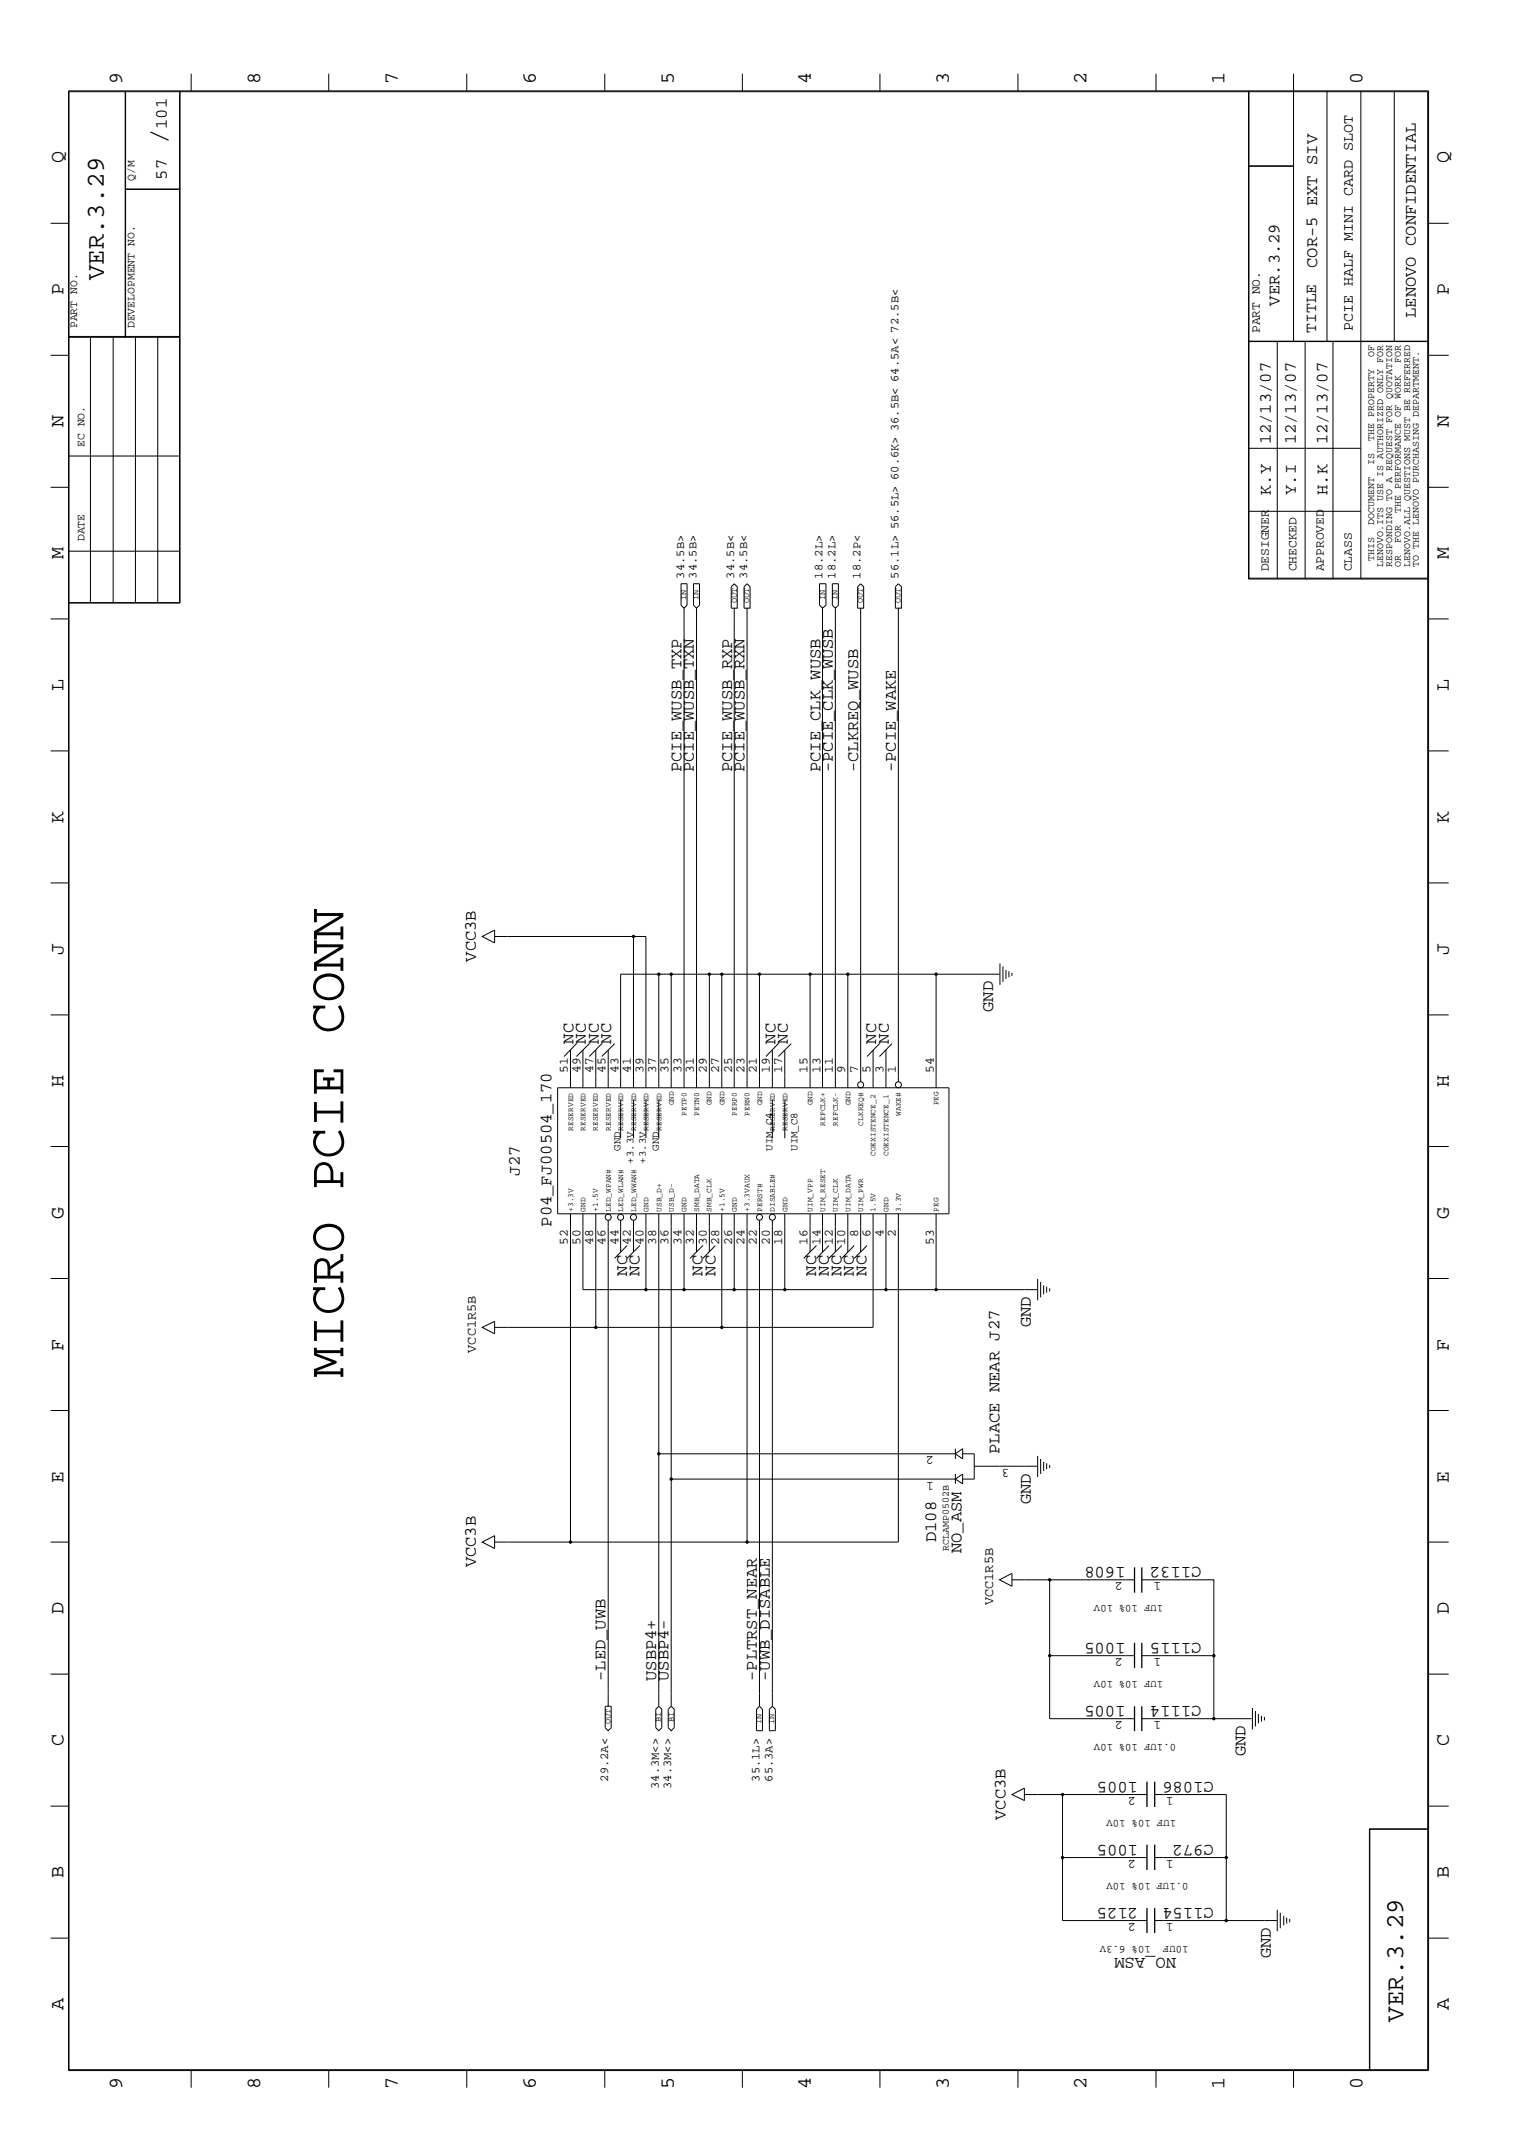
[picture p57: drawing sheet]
<svg xmlns="http://www.w3.org/2000/svg" width="300mm" height="423mm" viewBox="0 0 300 423" stroke-linecap="round" stroke-linejoin="round" font-family="sans-serif">
<defs><g id="words">
<text font-size="10.3" x="67.8" y="272.2" transform="rotate(-90 67.8 272.2)">MICRO PCIE CONN</text>
<text font-size="5.2" x="32.9" y="28.4" transform="rotate(-90 32.9 28.4)">/</text>
<g font-size="5.1">
<text x="20.5" y="55.4" transform="rotate(-90 20.5 55.4)">VER.3.29</text>
<text x="277.2" y="399.4" transform="rotate(-90 277.2 399.4)">VER.3.29</text>
</g>
<g font-size="4">
<text x="24.1" y="16.7" transform="rotate(-90 24.1 16.7)">9</text>
<text x="51.4" y="16.7" transform="rotate(-90 51.4 16.7)">8</text>
<text x="78.6" y="16.7" transform="rotate(-90 78.6 16.7)">7</text>
<text x="105.8" y="16.7" transform="rotate(-90 105.8 16.7)">6</text>
<text x="133.1" y="16.7" transform="rotate(-90 133.1 16.7)">5</text>
<text x="160.2" y="16.7" transform="rotate(-90 160.2 16.7)">4</text>
<text x="187.5" y="16.7" transform="rotate(-90 187.5 16.7)">3</text>
<text x="214.6" y="16.7" transform="rotate(-90 214.6 16.7)">2</text>
<text x="241.9" y="16.7" transform="rotate(-90 241.9 16.7)">1</text>
<text x="269.2" y="16.7" transform="rotate(-90 269.2 16.7)">0</text>
<text x="12.5" y="32.3" transform="rotate(-90 12.5 32.3)">Q</text>
<text x="286.2" y="32.3" transform="rotate(-90 286.2 32.3)">Q</text>
<text x="12.5" y="58.3" transform="rotate(-90 12.5 58.3)">P</text>
<text x="286.2" y="58.3" transform="rotate(-90 286.2 58.3)">P</text>
<text x="12.5" y="84.4" transform="rotate(-90 12.5 84.4)">N</text>
<text x="286.2" y="84.4" transform="rotate(-90 286.2 84.4)">N</text>
<text x="12.5" y="110.5" transform="rotate(-90 12.5 110.5)">M</text>
<text x="286.2" y="110.5" transform="rotate(-90 286.2 110.5)">M</text>
<text x="12.5" y="136.5" transform="rotate(-90 12.5 136.5)">L</text>
<text x="286.2" y="136.5" transform="rotate(-90 286.2 136.5)">L</text>
<text x="12.5" y="162.6" transform="rotate(-90 12.5 162.6)">K</text>
<text x="286.2" y="162.6" transform="rotate(-90 286.2 162.6)">K</text>
<text x="12.5" y="188.6" transform="rotate(-90 12.5 188.6)">J</text>
<text x="286.2" y="188.6" transform="rotate(-90 286.2 188.6)">J</text>
<text x="12.5" y="214.7" transform="rotate(-90 12.5 214.7)">H</text>
<text x="286.2" y="214.7" transform="rotate(-90 286.2 214.7)">H</text>
<text x="12.5" y="240.7" transform="rotate(-90 12.5 240.7)">G</text>
<text x="286.2" y="240.7" transform="rotate(-90 286.2 240.7)">G</text>
<text x="12.5" y="266.8" transform="rotate(-90 12.5 266.8)">F</text>
<text x="286.2" y="266.8" transform="rotate(-90 286.2 266.8)">F</text>
<text x="12.5" y="292.9" transform="rotate(-90 12.5 292.9)">E</text>
<text x="286.2" y="292.9" transform="rotate(-90 286.2 292.9)">E</text>
<text x="12.5" y="318.9" transform="rotate(-90 12.5 318.9)">D</text>
<text x="286.2" y="318.9" transform="rotate(-90 286.2 318.9)">D</text>
<text x="12.5" y="344.9" transform="rotate(-90 12.5 344.9)">C</text>
<text x="286.2" y="344.9" transform="rotate(-90 286.2 344.9)">C</text>
<text x="12.5" y="371" transform="rotate(-90 12.5 371)">B</text>
<text x="286.2" y="371" transform="rotate(-90 286.2 371)">B</text>
<text x="12.5" y="397" transform="rotate(-90 12.5 397)">A</text>
<text x="286.2" y="397" transform="rotate(-90 286.2 397)">A</text>
<text x="24.1" y="412.7" transform="rotate(-90 24.1 412.7)">9</text>
<text x="51.4" y="412.7" transform="rotate(-90 51.4 412.7)">8</text>
<text x="78.6" y="412.7" transform="rotate(-90 78.6 412.7)">7</text>
<text x="105.8" y="412.7" transform="rotate(-90 105.8 412.7)">6</text>
<text x="133.1" y="412.7" transform="rotate(-90 133.1 412.7)">5</text>
<text x="160.2" y="412.7" transform="rotate(-90 160.2 412.7)">4</text>
<text x="187.5" y="412.7" transform="rotate(-90 187.5 412.7)">3</text>
<text x="214.6" y="412.7" transform="rotate(-90 214.6 412.7)">2</text>
<text x="241.9" y="412.7" transform="rotate(-90 241.9 412.7)">1</text>
<text x="269.2" y="412.7" transform="rotate(-90 269.2 412.7)">0</text>
</g>
<g font-size="3.4">
<text x="32.9" y="25.5" transform="rotate(-90 32.9 25.5)">101</text>
<text x="32.9" y="35.5" transform="rotate(-90 32.9 35.5)">57</text>
<text x="260.2" y="52.9" transform="rotate(-90 260.2 52.9)">COR-5 EXT SIV</text>
<text x="252.7" y="60.4" transform="rotate(-90 252.7 60.4)">VER.3.29</text>
<text x="279.7" y="62.8" transform="rotate(-90 279.7 62.8)">LENOVO CONFIDENTIAL</text>
<text x="251" y="87.8" transform="rotate(-90 251 87.8)">12/13/07</text>
<text x="255.9" y="87.8" transform="rotate(-90 255.9 87.8)">12/13/07</text>
<text x="262.2" y="87.8" transform="rotate(-90 262.2 87.8)">12/13/07</text>
<text x="251" y="97.8" transform="rotate(-90 251 97.8)">K.Y</text>
<text x="255.9" y="97.8" transform="rotate(-90 255.9 97.8)">Y.I</text>
<text x="262.2" y="97.8" transform="rotate(-90 262.2 97.8)">H.K</text>
<text x="134.6" y="152.6" transform="rotate(-90 134.6 152.6)">PCIE_WUSB_TXP</text>
<text x="137.1" y="152.6" transform="rotate(-90 137.1 152.6)">PCIE_WUSB_TXN</text>
<text x="144.6" y="152.6" transform="rotate(-90 144.6 152.6)">PCIE_WUSB_RXP</text>
<text x="147.1" y="152.6" transform="rotate(-90 147.1 152.6)">PCIE_WUSB_RXN</text>
<text x="162.1" y="152.6" transform="rotate(-90 162.1 152.6)">PCIE_CLK_WUSB</text>
<text x="164.5" y="152.6" transform="rotate(-90 164.5 152.6)">-PCIE_CLK_WUSB</text>
<text x="169.5" y="152.6" transform="rotate(-90 169.5 152.6)">-CLKREQ_WUSB</text>
<text x="177" y="152.6" transform="rotate(-90 177 152.6)">-PCIE_WAKE</text>
<text x="94" y="190" transform="rotate(-90 94 190)">VCC3B</text>
<text x="196.2" y="199.9" transform="rotate(-90 196.2 199.9)">GND</text>
<text x="113.3" y="206.2" transform="rotate(-90 113.3 206.2)">NC</text>
<text x="115.7" y="206.2" transform="rotate(-90 115.7 206.2)">NC</text>
<text x="118.3" y="206.2" transform="rotate(-90 118.3 206.2)">NC</text>
<text x="120.7" y="206.2" transform="rotate(-90 120.7 206.2)">NC</text>
<text x="153.2" y="206.2" transform="rotate(-90 153.2 206.2)">NC</text>
<text x="155.6" y="206.2" transform="rotate(-90 155.6 206.2)">NC</text>
<text x="173.1" y="206.2" transform="rotate(-90 173.1 206.2)">NC</text>
<text x="175.6" y="206.2" transform="rotate(-90 175.6 206.2)">NC</text>
<text x="102.7" y="232.3" transform="rotate(-90 102.7 232.3)">J27</text>
<text x="109" y="242.3" transform="rotate(-90 109 242.3)">P04_FJ00504_170</text>
<text x="123.9" y="252" transform="rotate(-90 123.9 252)">NC</text>
<text x="126.3" y="252" transform="rotate(-90 126.3 252)">NC</text>
<text x="138.8" y="252" transform="rotate(-90 138.8 252)">NC</text>
<text x="141.3" y="252" transform="rotate(-90 141.3 252)">NC</text>
<text x="161.2" y="252" transform="rotate(-90 161.2 252)">NC</text>
<text x="163.7" y="252" transform="rotate(-90 163.7 252)">NC</text>
<text x="166.2" y="252" transform="rotate(-90 166.2 252)">NC</text>
<text x="168.7" y="252" transform="rotate(-90 168.7 252)">NC</text>
<text x="171.2" y="252" transform="rotate(-90 171.2 252)">NC</text>
<text x="203.6" y="262.2" transform="rotate(-90 203.6 262.2)">GND</text>
<text x="197.4" y="287.2" transform="rotate(-90 197.4 287.2)">PLACE NEAR J27</text>
<text x="203.6" y="297.2" transform="rotate(-90 203.6 297.2)">GND</text>
<text x="184.9" y="304.6" transform="rotate(-90 184.9 304.6)">D108</text>
<text x="94" y="309.6" transform="rotate(-90 94 309.6)">VCC3B</text>
<text x="189.9" y="306.8" transform="rotate(-90 189.9 306.8)">NO_ASM</text>
<text x="222.3" y="309.6" transform="rotate(-180 222.3 309.6)">1608</text>
<text x="237.3" y="309.6" transform="rotate(-180 237.3 309.6)">C1132</text>
<text x="222.3" y="324.5" transform="rotate(-180 222.3 324.5)">1005</text>
<text x="237.3" y="324.5" transform="rotate(-180 237.3 324.5)">C1115</text>
<text x="119.6" y="332.1" transform="rotate(-90 119.6 332.1)">-LED_UWB</text>
<text x="129.6" y="332.1" transform="rotate(-90 129.6 332.1)">USBP4+</text>
<text x="132.1" y="332.1" transform="rotate(-90 132.1 332.1)">USBP4-</text>
<text x="149.5" y="332.1" transform="rotate(-90 149.5 332.1)">-PLTRST_NEAR</text>
<text x="152.1" y="332.1" transform="rotate(-90 152.1 332.1)">-UWB_DISABLE</text>
<text x="222.3" y="337.1" transform="rotate(-180 222.3 337.1)">1005</text>
<text x="237.3" y="337.1" transform="rotate(-180 237.3 337.1)">C1114</text>
<text x="246" y="347" transform="rotate(-90 246 347)">GND</text>
<text x="224.8" y="352" transform="rotate(-180 224.8 352)">1005</text>
<text x="239.8" y="352" transform="rotate(-180 239.8 352)">C1086</text>
<text x="198.6" y="359.5" transform="rotate(-90 198.6 359.5)">VCC3B</text>
<text x="224.8" y="364.4" transform="rotate(-180 224.8 364.4)">1005</text>
<text x="239.8" y="364.4" transform="rotate(-180 239.8 364.4)">C972</text>
<text x="224.8" y="376.9" transform="rotate(-180 224.8 376.9)">2125</text>
<text x="239.8" y="376.9" transform="rotate(-180 239.8 376.9)">C1154</text>
<text x="232.3" y="386.8" transform="rotate(-180 232.3 386.8)">NO_ASM</text>
<text x="251" y="386.8" transform="rotate(-90 251 386.8)">GND</text>
</g>
<text font-size="3.2" x="260" y="65.8" transform="rotate(-90 260 65.8)">TITLE</text>
<text font-size="3" x="267.2" y="65.4" transform="rotate(-90 267.2 65.4)">PCIE HALF MINI CARD SLOT</text>
<g font-size="2.7">
<text x="94" y="267.2" transform="rotate(-90 94 267.2)">VCC1R5B</text>
<text x="196.2" y="317.1" transform="rotate(-90 196.2 317.1)">VCC1R5B</text>
</g>
<g font-size="2.5">
<text x="248.8" y="65.8" transform="rotate(-90 248.8 65.8)">PART NO.</text>
<text x="250.6" y="112.9" transform="rotate(-90 250.6 112.9)">DESIGNER</text>
<text x="256.1" y="112.9" transform="rotate(-90 256.1 112.9)">CHECKED</text>
<text x="261.5" y="112.9" transform="rotate(-90 261.5 112.9)">APPROVED</text>
<text x="267" y="112.9" transform="rotate(-90 267 112.9)">CLASS</text>
<text x="112.2" y="211.9" transform="rotate(-90 112.2 211.9)">51</text>
<text x="114.6" y="211.9" transform="rotate(-90 114.6 211.9)">49</text>
<text x="117.2" y="211.9" transform="rotate(-90 117.2 211.9)">47</text>
<text x="119.6" y="211.9" transform="rotate(-90 119.6 211.9)">45</text>
<text x="122.2" y="211.9" transform="rotate(-90 122.2 211.9)">43</text>
<text x="124.6" y="211.9" transform="rotate(-90 124.6 211.9)">41</text>
<text x="127.1" y="211.9" transform="rotate(-90 127.1 211.9)">39</text>
<text x="129.6" y="211.9" transform="rotate(-90 129.6 211.9)">37</text>
<text x="132.1" y="211.9" transform="rotate(-90 132.1 211.9)">35</text>
<text x="134.6" y="211.9" transform="rotate(-90 134.6 211.9)">33</text>
<text x="137.1" y="211.9" transform="rotate(-90 137.1 211.9)">31</text>
<text x="139.6" y="211.9" transform="rotate(-90 139.6 211.9)">29</text>
<text x="142.1" y="211.9" transform="rotate(-90 142.1 211.9)">27</text>
<text x="144.6" y="211.9" transform="rotate(-90 144.6 211.9)">25</text>
<text x="147.1" y="211.9" transform="rotate(-90 147.1 211.9)">23</text>
<text x="149.5" y="211.9" transform="rotate(-90 149.5 211.9)">21</text>
<text x="152.1" y="211.9" transform="rotate(-90 152.1 211.9)">19</text>
<text x="154.5" y="211.9" transform="rotate(-90 154.5 211.9)">17</text>
<text x="159.5" y="211.9" transform="rotate(-90 159.5 211.9)">15</text>
<text x="162.1" y="211.9" transform="rotate(-90 162.1 211.9)">13</text>
<text x="164.5" y="211.9" transform="rotate(-90 164.5 211.9)">11</text>
<text x="167" y="211.9" transform="rotate(-90 167 211.9)">9</text>
<text x="169.5" y="211.9" transform="rotate(-90 169.5 211.9)">7</text>
<text x="172" y="211.9" transform="rotate(-90 172 211.9)">5</text>
<text x="174.5" y="211.9" transform="rotate(-90 174.5 211.9)">3</text>
<text x="177" y="211.9" transform="rotate(-90 177 211.9)">1</text>
<text x="184.5" y="211.9" transform="rotate(-90 184.5 211.9)">54</text>
<text x="112.2" y="245.9" transform="rotate(-90 112.2 245.9)">52</text>
<text x="114.6" y="245.9" transform="rotate(-90 114.6 245.9)">50</text>
<text x="117.2" y="245.9" transform="rotate(-90 117.2 245.9)">48</text>
<text x="119.6" y="245.9" transform="rotate(-90 119.6 245.9)">46</text>
<text x="122.2" y="245.9" transform="rotate(-90 122.2 245.9)">44</text>
<text x="124.6" y="245.9" transform="rotate(-90 124.6 245.9)">42</text>
<text x="127.1" y="245.9" transform="rotate(-90 127.1 245.9)">40</text>
<text x="129.6" y="245.9" transform="rotate(-90 129.6 245.9)">38</text>
<text x="132.1" y="245.9" transform="rotate(-90 132.1 245.9)">36</text>
<text x="134.6" y="245.9" transform="rotate(-90 134.6 245.9)">34</text>
<text x="137.1" y="245.9" transform="rotate(-90 137.1 245.9)">32</text>
<text x="139.6" y="245.9" transform="rotate(-90 139.6 245.9)">30</text>
<text x="142.1" y="245.9" transform="rotate(-90 142.1 245.9)">28</text>
<text x="144.6" y="245.9" transform="rotate(-90 144.6 245.9)">26</text>
<text x="147.1" y="245.9" transform="rotate(-90 147.1 245.9)">24</text>
<text x="149.5" y="245.9" transform="rotate(-90 149.5 245.9)">22</text>
<text x="152.1" y="245.9" transform="rotate(-90 152.1 245.9)">20</text>
<text x="154.5" y="245.9" transform="rotate(-90 154.5 245.9)">18</text>
<text x="159.5" y="245.9" transform="rotate(-90 159.5 245.9)">16</text>
<text x="162.1" y="245.9" transform="rotate(-90 162.1 245.9)">14</text>
<text x="164.5" y="245.9" transform="rotate(-90 164.5 245.9)">12</text>
<text x="167" y="245.9" transform="rotate(-90 167 245.9)">10</text>
<text x="169.5" y="244.3" transform="rotate(-90 169.5 244.3)">8</text>
<text x="172" y="244.3" transform="rotate(-90 172 244.3)">6</text>
<text x="174.5" y="244.3" transform="rotate(-90 174.5 244.3)">4</text>
<text x="177" y="244.3" transform="rotate(-90 177 244.3)">2</text>
<text x="184.5" y="245.9" transform="rotate(-90 184.5 245.9)">53</text>
<text x="184.5" y="287.7" transform="rotate(-180 184.5 287.7)">2</text>
<text x="184.5" y="292.7" transform="rotate(-180 184.5 292.7)">1</text>
<text x="199.4" y="290.2" transform="rotate(-180 199.4 290.2)">3</text>
<text x="221.8" y="312.6" transform="rotate(-180 221.8 312.6)">2</text>
<text x="229.4" y="312.6" transform="rotate(-180 229.4 312.6)">1</text>
<text x="221.8" y="327.6" transform="rotate(-180 221.8 327.6)">2</text>
<text x="229.4" y="327.6" transform="rotate(-180 229.4 327.6)">1</text>
<text x="221.8" y="340" transform="rotate(-180 221.8 340)">2</text>
<text x="229.4" y="340" transform="rotate(-180 229.4 340)">1</text>
<text x="224.4" y="355" transform="rotate(-180 224.4 355)">2</text>
<text x="231.8" y="355" transform="rotate(-180 231.8 355)">1</text>
<text x="224.4" y="367.5" transform="rotate(-180 224.4 367.5)">2</text>
<text x="231.8" y="367.5" transform="rotate(-180 231.8 367.5)">1</text>
<text x="224.4" y="379.9" transform="rotate(-180 224.4 379.9)">2</text>
<text x="231.8" y="379.9" transform="rotate(-180 231.8 379.9)">1</text>
</g>
<g font-size="2.4">
<text x="135.1" y="114.3" transform="rotate(-90 135.1 114.3)">34.5B&gt;</text>
<text x="137.6" y="114.3" transform="rotate(-90 137.6 114.3)">34.5B&gt;</text>
<text x="145" y="114.3" transform="rotate(-90 145 114.3)">34.5B&lt;</text>
<text x="147.6" y="114.3" transform="rotate(-90 147.6 114.3)">34.5B&lt;</text>
<text x="162.5" y="114.3" transform="rotate(-90 162.5 114.3)">18.2L&gt;</text>
<text x="165" y="114.3" transform="rotate(-90 165 114.3)">18.2L&gt;</text>
<text x="170" y="114.3" transform="rotate(-90 170 114.3)">18.2P&lt;</text>
<text x="177.5" y="114.3" transform="rotate(-90 177.5 114.3)">56.1L&gt; 56.5L&gt; 60.6K&gt; 36.5B&lt; 64.5A&lt; 72.5B&lt;</text>
<text x="120.1" y="352" transform="rotate(-90 120.1 352)">29.2A&lt;</text>
<text x="130.1" y="353.4" transform="rotate(-90 130.1 353.4)">34.3M&lt;&gt;</text>
<text x="132.6" y="353.4" transform="rotate(-90 132.6 353.4)">34.3M&lt;&gt;</text>
<text x="150" y="352" transform="rotate(-90 150 352)">35.1L&gt;</text>
<text x="152.6" y="352" transform="rotate(-90 152.6 352)">65.3A&gt;</text>
</g>
<g font-size="2.3">
<text x="26.6" y="35.7" transform="rotate(-90 26.6 35.7)">Q/M</text>
<text x="15.2" y="64.9" transform="rotate(-90 15.2 64.9)">PART NO.</text>
<text x="26.6" y="64.9" transform="rotate(-90 26.6 64.9)">DEVELOPMENT NO.</text>
<text x="16.7" y="88.3" transform="rotate(-90 16.7 88.3)">EC NO.</text>
<text x="16.7" y="106.9" transform="rotate(-90 16.7 106.9)">DATE</text>
</g>
<g font-size="2.1">
<text x="122.6" y="227.3" transform="rotate(-90 122.6 227.3)">GND</text>
<text x="130.1" y="227.3" transform="rotate(-90 130.1 227.3)">GND</text>
<text x="152.6" y="227.3" transform="rotate(-90 152.6 227.3)">UIM_C4</text>
<text x="157.6" y="227.3" transform="rotate(-90 157.6 227.3)">UIM_C8</text>
<text x="125.1" y="229.9" transform="rotate(-90 125.1 229.9)">+3.3V</text>
<text x="127.6" y="229.9" transform="rotate(-90 127.6 229.9)">+3.3V</text>
<text x="229.8" y="317.1" transform="rotate(-180 229.8 317.1)">1UF 10% 10V</text>
<text x="229.8" y="332.1" transform="rotate(-180 229.8 332.1)">1UF 10% 10V</text>
<text x="232.3" y="344.5" transform="rotate(-180 232.3 344.5)">0.1UF 10% 10V</text>
<text x="232.3" y="359.5" transform="rotate(-180 232.3 359.5)">1UF 10% 10V</text>
<text x="234.8" y="371.9" transform="rotate(-180 234.8 371.9)">0.1UF 10% 10V</text>
<text x="227.3" y="384.4" transform="rotate(-180 227.3 384.4)">10% 6.3V</text>
<text x="234.8" y="384.4" transform="rotate(-180 234.8 384.4)">10UF</text>
</g>
<g font-size="2">
<text x="271.4" y="70.4" transform="rotate(-90 271.4 70.4)">OF</text>
<text x="276.7" y="71.6" transform="rotate(-90 276.7 71.6)">FOR</text>
<text x="271.4" y="87" transform="rotate(-90 271.4 87)">THE PROPERTY</text>
<text x="271.4" y="91.8" transform="rotate(-90 271.4 91.8)">IS</text>
<text x="276.7" y="101.3" transform="rotate(-90 276.7 101.3)">THE PERFORMANCE OF WORK</text>
<text x="271.4" y="103.6" transform="rotate(-90 271.4 103.6)">DOCUMENT</text>
<text x="276.7" y="107.2" transform="rotate(-90 276.7 107.2)">FOR</text>
<text x="271.4" y="110.7" transform="rotate(-90 271.4 110.7)">THIS</text>
<text x="273.2" y="111.9" transform="rotate(-90 273.2 111.9)">LENOVO.ITS USE IS AUTHORIZED ONLY FOR</text>
<text x="275" y="111.9" transform="rotate(-90 275 111.9)">RESPONDING TO A REQUEST FOR QUOTATION</text>
<text x="276.7" y="111.9" transform="rotate(-90 276.7 111.9)">OR</text>
<text x="278.6" y="111.9" transform="rotate(-90 278.6 111.9)">LENOVO.ALL QUESTIONS MUST BE REFERRED</text>
<text x="280.2" y="111.9" transform="rotate(-90 280.2 111.9)">TO THE LENOVO PURCHASING DEPARTMENT.</text>
<text x="187.5" y="306.4" transform="rotate(-90 187.5 306.4)">RCLAMP0502B</text>
</g>
<g font-size="1.7">
<text x="135.6" y="118.5" transform="rotate(-90 135.6 118.5)">IN</text>
<text x="138" y="118.5" transform="rotate(-90 138 118.5)">IN</text>
<text x="145.5" y="119.2" transform="rotate(-90 145.5 119.2)">OUT</text>
<text x="148" y="119.2" transform="rotate(-90 148 119.2)">OUT</text>
<text x="163" y="118.5" transform="rotate(-90 163 118.5)">IN</text>
<text x="165.4" y="118.5" transform="rotate(-90 165.4 118.5)">IN</text>
<text x="170.4" y="119.2" transform="rotate(-90 170.4 119.2)">OUT</text>
<text x="177.9" y="119.2" transform="rotate(-90 177.9 119.2)">OUT</text>
<text x="120.6" y="340.5" transform="rotate(-90 120.6 340.5)">OUT</text>
<text x="130.6" y="340.2" transform="rotate(-90 130.6 340.2)">BI</text>
<text x="133.1" y="340.2" transform="rotate(-90 133.1 340.2)">BI</text>
<text x="150.5" y="340.5" transform="rotate(-90 150.5 340.5)">IN</text>
<text x="152.9" y="340.5" transform="rotate(-90 152.9 340.5)">IN</text>
</g>
<g font-size="1.6">
<text x="133.1" y="218.4" transform="rotate(-90 133.1 218.4)">GND</text>
<text x="135.6" y="220.4" transform="rotate(-90 135.6 220.4)">PETP0</text>
<text x="138.1" y="220.4" transform="rotate(-90 138.1 220.4)">PETN0</text>
<text x="140.5" y="218.4" transform="rotate(-90 140.5 218.4)">GND</text>
<text x="143.1" y="218.4" transform="rotate(-90 143.1 218.4)">GND</text>
<text x="145.5" y="220.4" transform="rotate(-90 145.5 220.4)">PERP0</text>
<text x="148.1" y="220.4" transform="rotate(-90 148.1 220.4)">PERN0</text>
<text x="150.5" y="218.4" transform="rotate(-90 150.5 218.4)">GND</text>
<text x="160.5" y="218.4" transform="rotate(-90 160.5 218.4)">GND</text>
<text x="168" y="218.4" transform="rotate(-90 168 218.4)">GND</text>
<text x="178" y="220.4" transform="rotate(-90 178 220.4)">WAKE#</text>
<text x="185.4" y="218.4" transform="rotate(-90 185.4 218.4)">PEG</text>
<text x="113.2" y="223.4" transform="rotate(-90 113.2 223.4)">RESERVED</text>
<text x="115.7" y="223.4" transform="rotate(-90 115.7 223.4)">RESERVED</text>
<text x="118.1" y="223.4" transform="rotate(-90 118.1 223.4)">RESERVED</text>
<text x="120.7" y="223.4" transform="rotate(-90 120.7 223.4)">RESERVED</text>
<text x="123.1" y="223.4" transform="rotate(-90 123.1 223.4)">RESERVED</text>
<text x="125.6" y="223.4" transform="rotate(-90 125.6 223.4)">RESERVED</text>
<text x="128.1" y="223.4" transform="rotate(-90 128.1 223.4)">RESERVED</text>
<text x="130.6" y="223.4" transform="rotate(-90 130.6 223.4)">RESERVED</text>
<text x="153.1" y="223.4" transform="rotate(-90 153.1 223.4)">RESERVED</text>
<text x="155.5" y="223.4" transform="rotate(-90 155.5 223.4)">RESERVED</text>
<text x="163" y="222.3" transform="rotate(-90 163 222.3)">REFCLK+</text>
<text x="165.5" y="222.3" transform="rotate(-90 165.5 222.3)">REFCLK-</text>
<text x="170.5" y="222.3" transform="rotate(-90 170.5 222.3)">CLKREQ#</text>
<text x="173" y="228.3" transform="rotate(-90 173 228.3)">COEXISTENCE_2</text>
<text x="175.5" y="228.3" transform="rotate(-90 175.5 228.3)">COEXISTENCE_1</text>
<text x="113.2" y="239.4" transform="rotate(-90 113.2 239.4)">+3.3V</text>
<text x="115.7" y="239.4" transform="rotate(-90 115.7 239.4)">GND</text>
<text x="118.1" y="239.4" transform="rotate(-90 118.1 239.4)">+1.5V</text>
<text x="120.7" y="239.4" transform="rotate(-90 120.7 239.4)">LED_WPAN#</text>
<text x="123.1" y="239.4" transform="rotate(-90 123.1 239.4)">LED_WLAN#</text>
<text x="125.6" y="239.4" transform="rotate(-90 125.6 239.4)">LED_WWAN#</text>
<text x="128.1" y="239.4" transform="rotate(-90 128.1 239.4)">GND</text>
<text x="130.6" y="239.4" transform="rotate(-90 130.6 239.4)">USB_D+</text>
<text x="133.1" y="239.4" transform="rotate(-90 133.1 239.4)">USB_D-</text>
<text x="135.6" y="239.4" transform="rotate(-90 135.6 239.4)">GND</text>
<text x="138.1" y="239.4" transform="rotate(-90 138.1 239.4)">SMB_DATA</text>
<text x="140.5" y="239.4" transform="rotate(-90 140.5 239.4)">SMB_CLK</text>
<text x="143.1" y="239.4" transform="rotate(-90 143.1 239.4)">+1.5V</text>
<text x="145.5" y="239.4" transform="rotate(-90 145.5 239.4)">GND</text>
<text x="148.1" y="239.4" transform="rotate(-90 148.1 239.4)">+3.3VAUX</text>
<text x="150.5" y="239.4" transform="rotate(-90 150.5 239.4)">PERST#</text>
<text x="153.1" y="239.4" transform="rotate(-90 153.1 239.4)">DISABLE#</text>
<text x="155.5" y="239.4" transform="rotate(-90 155.5 239.4)">GND</text>
<text x="160.5" y="239.4" transform="rotate(-90 160.5 239.4)">UIM_VPP</text>
<text x="163" y="239.4" transform="rotate(-90 163 239.4)">UIM_RESET</text>
<text x="165.5" y="239.4" transform="rotate(-90 165.5 239.4)">UIM_CLK</text>
<text x="168" y="239.4" transform="rotate(-90 168 239.4)">UIM_DATA</text>
<text x="170.5" y="239.4" transform="rotate(-90 170.5 239.4)">UIM_PWR</text>
<text x="173" y="239.4" transform="rotate(-90 173 239.4)">1.5V</text>
<text x="175.5" y="239.4" transform="rotate(-90 175.5 239.4)">GND</text>
<text x="178" y="239.4" transform="rotate(-90 178 239.4)">3.3V</text>
<text x="185.4" y="239.4" transform="rotate(-90 185.4 239.4)">PEG</text>
</g>
</g></defs>
<g fill="none" stroke="#000" stroke-width=".2">
<path d="M13.5 17.9h268.7v391.1h-268.7zM13.6 18.1h268.4v390.8h-268.4zM24.7 17.9v48.7M24.8 17.9v48.7M35.5 17.9v101.2M35.6 17.9v101.2h-22.1M37.8 14.6v3.3M64.9 14.6v3.3M92.2 14.6v3.3M119.5 14.6v3.3M146.6 14.6v3.3M173.8 14.6v3.3"/>
<path d="M201.1 14.6v3.3M228.3 14.6v3.3M246.6 17.9v96.5h35.4M246.7 17.9v96.5M255.5 14.6v52.9M262.1 17.9v49.6M268.8 17.9v96.5M275.4 17.9v49.6M24.8 37.4h10.8M24.8 37.3h10.8M246.6 32.9h8.9M246.6 32.8h8.9"/>
<path d="M10 44.1h3.5M282 44.1h4.2M10 70.2h3.5M13.5 66.6h22.1M13.5 66.5h22.1M17.9 66.6v52.5M22.4 66.6v52.5M26.8 66.6v52.5M31.2 66.6v52.4M246.6 67.5h35.4M246.6 67.4h35.4M252.3 67.5v46.9"/>
<path d="M257.8 67.5v46.9M263.3 67.5v46.9M282 70.2h4.2M10 96.3h3.5M13.5 90.1h22.1M246.6 88.6h22.2M282 96.3h4.2M13.5 119h22.1M13.5 108.9h22.1M134.5 115.3h1.2v4.2l-.6 .6-.6-.6zM137 115.3h1.2v4.2l-.6 .6-.6-.6zM144.4 115.9l.6-.6 .6 .6v4.2h-1.2z"/>
<path d="M147 115.9l.6-.6 .6 .6v4.2h-1.2zM161.9 115.3h1.3v4.2l-.7 .6-.6-.6zM164.4 115.3h1.2v4.2l-.6 .6-.6-.6zM169.4 115.9l.6-.6 .6 .6v4.2h-1.2zM177.5 115.3l.6 .6v4.2h-1.2v-4.2zM246.6 114.2h35.4M246.6 101h22.2M10 122.3h3.5M135.1 120.1v94.8M137.6 120.1v94.8M145 120.1v94.8M147.6 120.1v94.8"/>
<path d="M162.5 120.1v94.8M165 120.1v94.8M170 120.1v93.6M177.5 120.1v93.6M282 122.3h4.2M10 148.3h3.5M282 148.3h4.2M10 174.4h3.5M282 174.4h4.2M95.3 185l2.4-1.3v2.6zM97.7 185h29.9v29.9M125.1 185v29.9"/>
<path d="M130.1 192.4v22.5M132.6 192.4v22.5M140.1 192.4v22.5M142.6 192.4v22.5M150 192.4v22.5M160 192.4v22.5M167.5 192.4v22.5M184.9 192.4v22.5M197.4 192.4h-74.8v22.5M197.5 190.3v4.3M198.1 190.9v3.1M198.7 191.6v1.8"/>
<path d="M199.3 191.9v1.1M199.9 192.2v.6M10 200.5h3.5M110.2 214.9h77.3v24.9h-77.3zM112.7 207.4v7.5M113.9 206.2l-2.5 2.5M115.1 207.4v7.5M116.4 206.2l-2.5 2.5M117.7 207.4v7.5M118.9 206.2l-2.5 2.5M120.1 207.4v7.5M121.4 206.2l-2.5 2.5"/>
<path d="M122.6 217.4v7.5M125.1 217.4v7.5M127.6 217.4v7.5M130.1 217.4v7.5M152.6 207.4v7.5M152.6 217.4v7.5M153.8 206.2l-2.5 2.5M155 207.4v7.5M155 217.4v7.5M156.3 206.2l-2.5 2.5M172.5 207.4v7.5M173.7 206.2l-2.4 2.5"/>
<path d="M175 207.4v7.5M176.2 206.2l-2.5 2.5M282 200.5h4.2M10 226.5h3.5M112.7 239.8v64.8M115.1 239.8v15h89.8M117.7 239.8v22.4M127.6 239.8v15M130.1 239.8v47.4h58.6M132.6 239.8v52.4h56.1M135.1 239.8v15M137.6 239.8v7.5"/>
<path d="M140.1 239.8v7.5M142.6 239.8v22.4M145 239.8v15M147.6 239.8v64.8M155 239.8v15M160 239.8v7.5M162.5 239.8v7.5M165 239.8v7.5M167.5 239.8v7.5M170 239.8v7.5M172.5 239.8v22.4h-74.8M175 239.8v15"/>
<path d="M177.5 239.8v64.8h-29.9M184.9 239.8v15M282 226.5h4.2M10 252.6h3.5M120.1 241v96.1M122.6 241v6.3M123.9 246l-2.5 2.6M125.1 241v6.3M126.4 246l-2.5 2.6M138.9 246l-2.6 2.6M141.3 246l-2.4 2.6M150 241v96.1"/>
<path d="M152.6 241v96.1M161.3 246l-2.5 2.6M163.7 246l-2.4 2.6M166.3 246l-2.6 2.6M168.7 246l-2.4 2.6M171.3 246l-2.6 2.6M205 252.6v4.3M205.6 253.2v3.1M206.2 253.9v1.8M206.8 254.2v1.2M207.3 254.5v.6M282 252.6h4.2"/>
<path d="M10 278.6h3.5M95.3 262.2l2.4-1.2v2.5zM282 278.6h4.2M130.1 287.2v49.9M132.6 292.2v44.9M188.7 287.2l1.5-1v2zM188.7 292.2l1.5-1v1.9zM188.7 286.2v2M188.7 291.2v1.9M190.2 287.2h2.2v5h-2.2M192.4 289.6h12.5M205 287.6v4.2"/>
<path d="M205.6 288.2v3M206.2 288.8v1.8M206.8 289.1v1.1M207.3 289.4v.6M10 304.6h3.5M95.3 304.6l2.4-1.2v2.5zM97.7 304.6h49.9M197.4 312.1l2.5-1.3v2.6zM199.9 312.1h24.2M207.3 312.1v15M225.6 312.1h14.2v15M282 304.6h4.2"/>
<path d="M10 330.7h3.5M119.5 337.1h1.2v4.2l-.6 .6-.6-.6zM129.5 337.7l.6-.6 .6 .6v3.6l-.6 .6-.6-.6zM132.6 337.1l.6 .6v3.6l-.6 .6-.6-.6v-3.6zM150 337.1l.6 .6v4.2h-1.2v-4.2zM152.6 337.1l.6 .6v4.2h-1.2v-4.2zM224.1 327.1h-16.8v12.4h16.8M225.6 327.1h14.2v12.4M225.6 339.5h21.6M247.4 337.4v4.2M248 338v3M248.6 338.6v1.8"/>
<path d="M249.2 338.9v1.2M249.8 339.2v.7M282 330.7h4.2M10 356.8h3.5M199.9 354.5l2.5-1.3v2.5zM202.4 354.5h24.2M209.9 354.5v24.9h16.7M228.1 354.5h14.1v24.9M282 356.8h4.2M209.9 366.9h16.7M228.1 366.9h14.1M228.1 379.4h24.1"/>
<path d="M252.3 377.3v4.2M252.9 377.9v3M253.6 378.5v1.8M254.2 378.8v1.2M254.8 379.1v.6M270.5 361.4h11.5M270.6 361.3v47.7M282 361.3h-11.5v47.7M10 382.9h3.5M282 382.9h4.2M37.8 409v3.4M64.9 409v3.4"/>
<path d="M92.2 409v3.4M119.5 409v3.4M146.6 409v3.4M173.8 409v3.4M201.1 409v3.4M228.3 409v3.4M255.5 409v3.4"/>
<circle cx="170" cy="214.3" r=".59"/>
<circle cx="177.5" cy="214.3" r=".59"/>
<circle cx="120.1" cy="240.5" r=".59"/>
<circle cx="122.6" cy="240.5" r=".59"/>
<circle cx="125.1" cy="240.5" r=".59"/>
<circle cx="150" cy="240.5" r=".59"/>
<circle cx="152.6" cy="240.5" r=".59"/>
</g>
<path d="M224.1 309.6v5M225.6 309.6v5M224.1 324.5v5M224.1 337.1v4.9M225.6 324.5v5M225.6 337.1v4.9M226.6 352v5M228.1 352v5M226.6 364.4v5M226.6 376.9v4.9M228.1 364.4v5M228.1 376.9v4.9" fill="none" stroke="#000" stroke-width=".25"/>
<g fill="#000">
<circle cx="125.1" cy="185" r=".34"/>
<circle cx="130.1" cy="192.4" r=".34"/>
<circle cx="132.6" cy="192.4" r=".34"/>
<circle cx="140.1" cy="192.4" r=".34"/>
<circle cx="142.6" cy="192.4" r=".34"/>
<circle cx="150" cy="192.4" r=".34"/>
<circle cx="160" cy="192.4" r=".34"/>
<circle cx="167.5" cy="192.4" r=".34"/>
<circle cx="184.9" cy="192.4" r=".34"/>
<circle cx="127.6" cy="254.8" r=".34"/>
<circle cx="135.1" cy="254.8" r=".34"/>
<circle cx="145" cy="254.8" r=".34"/>
<circle cx="155" cy="254.8" r=".34"/>
<circle cx="175" cy="254.8" r=".34"/>
<circle cx="184.9" cy="254.8" r=".34"/>
<circle cx="117.7" cy="262.2" r=".34"/>
<circle cx="142.6" cy="262.2" r=".34"/>
<circle cx="130.1" cy="287.2" r=".34"/>
<circle cx="132.6" cy="292.2" r=".34"/>
<circle cx="112.7" cy="304.6" r=".34"/>
<circle cx="147.6" cy="304.6" r=".34"/>
<circle cx="207.3" cy="312.1" r=".34"/>
<circle cx="207.3" cy="327.1" r=".34"/>
<circle cx="239.8" cy="339.5" r=".34"/>
<circle cx="239.8" cy="327.1" r=".34"/>
<circle cx="209.9" cy="354.5" r=".34"/>
<circle cx="209.9" cy="366.9" r=".34"/>
<circle cx="242.2" cy="366.9" r=".34"/>
<circle cx="242.2" cy="379.4" r=".34"/>
</g>
<use href="#words"/>
</svg>
